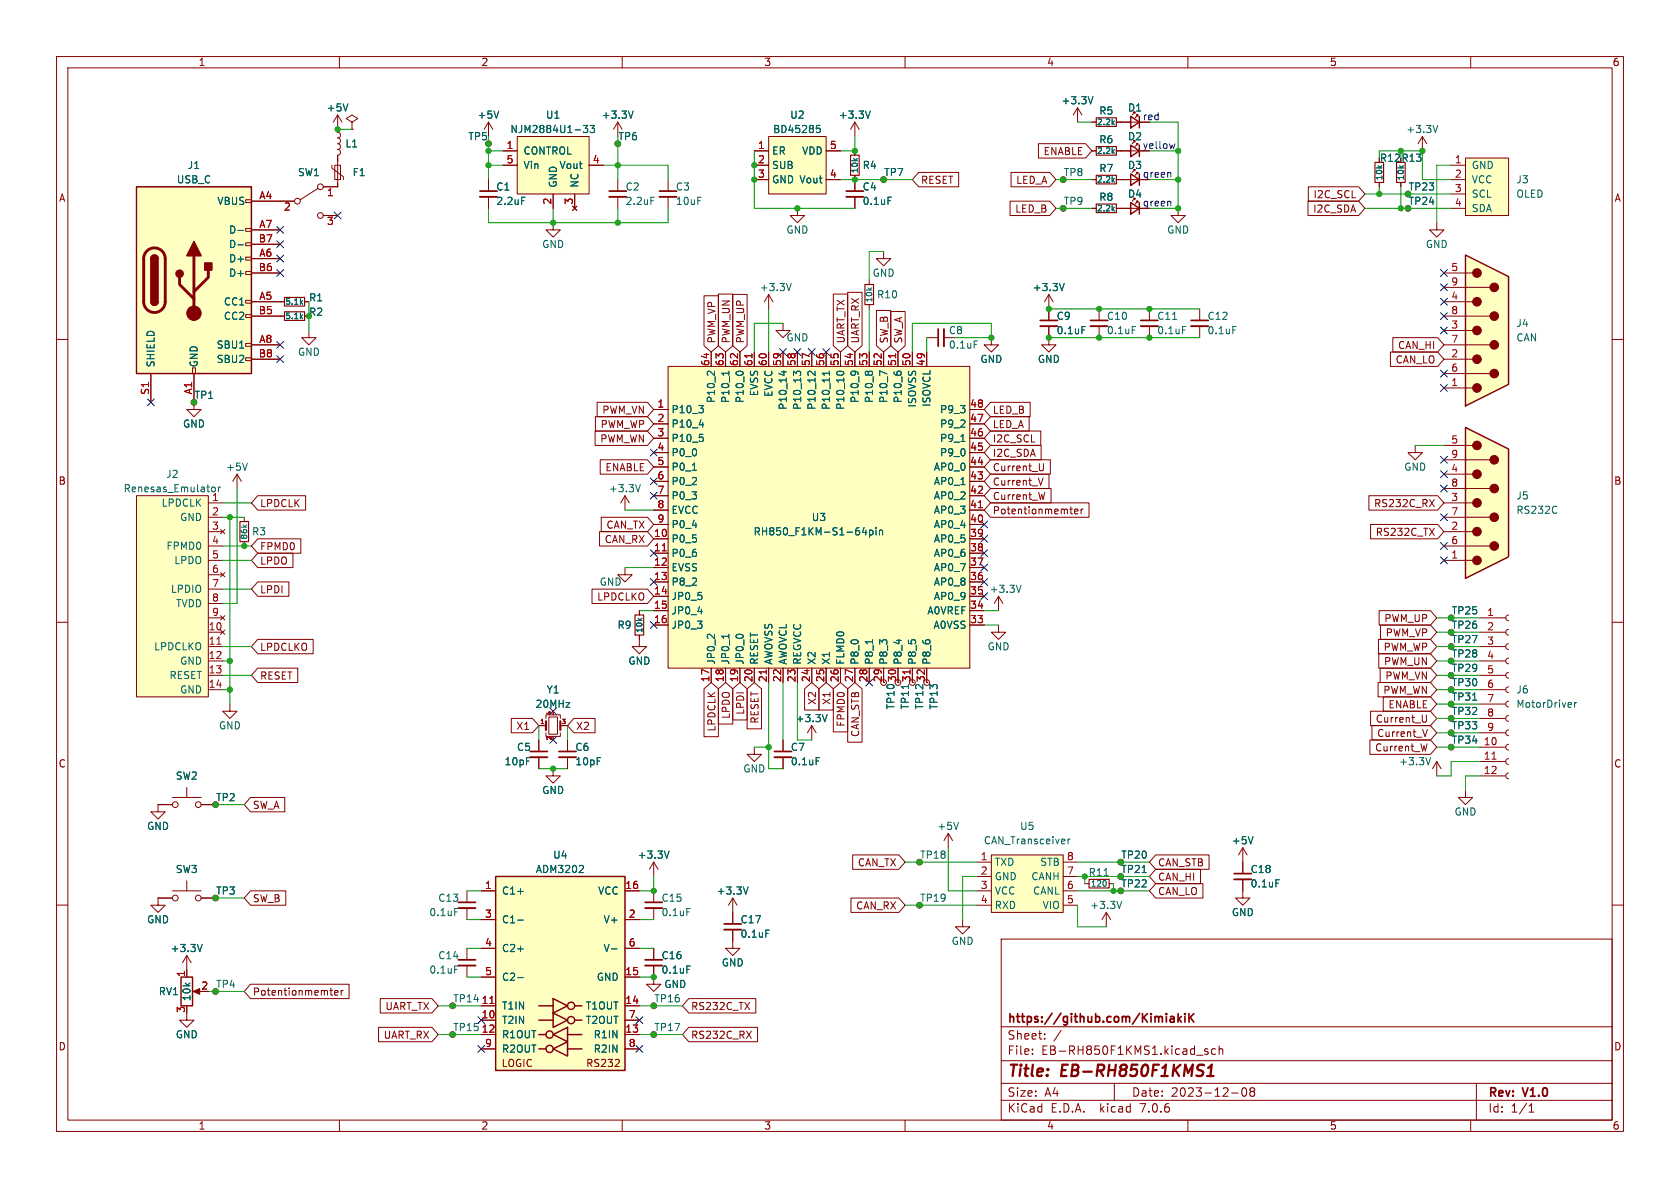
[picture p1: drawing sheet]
<svg xmlns="http://www.w3.org/2000/svg" width="297mm" height="210mm" viewBox="0 0 297 210" stroke-linecap="round" stroke-linejoin="round" font-family="sans-serif">
<defs><g id="words">
<g font-size="2.8" fill="#840000">
<text x="178" y="190.9">Title:</text>
<text x="187.7" y="190.9">EB-RH850F1KMS1</text>
</g>
<g font-size="2.1" fill="#840000">
<text x="178" y="184">Sheet:</text>
<text x="178" y="181.2">https://github.com/KimiakiK</text>
<text x="178" y="186.7">File:</text>
<text x="184.1" y="186.7">EB-RH850F1KMS1.kicad_sch</text>
<text x="178" y="196.9">KiCad</text>
<text x="178" y="194.1">Size:</text>
<text x="184.7" y="194.1">A4</text>
<text x="185.7" y="196.9">E.D.A.</text>
<text x="194.6" y="196.9">kicad</text>
<text x="200" y="194.1">Date:</text>
<text x="201.8" y="196.9">7.0.6</text>
<text x="207" y="194.1">2023-12-08</text>
<text x="263" y="194.3">Rev:</text>
<text x="263" y="196.9">Id:</text>
<text x="267.1" y="196.9">1/1</text>
<text x="269.4" y="194.3">V1.0</text>
</g>
<g font-size="1.8" fill="#840000">
<text x="35" y="11.9">1</text>
<text x="85" y="11.9">2</text>
<text x="135" y="11.9">3</text>
<text x="185" y="11.9">4</text>
<text x="235" y="11.9">5</text>
<text x="285" y="11.9">6</text>
<text x="82.7" y="25">TP5</text>
<text x="109.2" y="25">TP6</text>
<text x="184.4" y="27.6">ENABLE</text>
<text x="201.9" y="26.4">yellow</text>
<text x="243.8" y="28.8">R12</text>
<text x="247.7" y="28.8">R13</text>
<text x="10.3" y="35.9">A</text>
<text x="156.2" y="31.3">TP7</text>
<text x="162.7" y="32.7">RESET</text>
<text x="179.6" y="32.7">LED_A</text>
<text x="201.9" y="31.5">green</text>
<text x="232.1" y="35.2">I2C_SCL</text>
<text x="248.9" y="33.9">TP23</text>
<text x="285.3" y="35.9">A</text>
<text x="179.4" y="37.8">LED_B</text>
<text x="201.9" y="36.6">green</text>
<text x="232" y="37.8">I2C_SDA</text>
<text x="248.9" y="36.4">TP24</text>
<text x="126.7" y="60.8" transform="rotate(-90 126.7 60.8)">PWM_VP</text>
<text x="129.2" y="60.8" transform="rotate(-90 129.2 60.8)">PWM_UN</text>
<text x="131.8" y="60.8" transform="rotate(-90 131.8 60.8)">PWM_UP</text>
<text x="149.5" y="60.8" transform="rotate(-90 149.5 60.8)">UART_TX</text>
<text x="152.1" y="60.8" transform="rotate(-90 152.1 60.8)">UART_RX</text>
<text x="157.2" y="60.8" transform="rotate(-90 157.2 60.8)">SW_B</text>
<text x="159.7" y="60.8" transform="rotate(-90 159.7 60.8)">SW_A</text>
<text x="246.6" y="64.5">CAN_LO</text>
<text x="247" y="61.9">CAN_HI</text>
<text x="34.3" y="70.7">TP1</text>
<text x="106.1" y="75.9">PWM_WP</text>
<text x="106.4" y="73.3">PWM_VN</text>
<text x="175.4" y="73.3">LED_B</text>
<text x="175.4" y="75.9">LED_A</text>
<text x="106" y="78.4">PWM_WN</text>
<text x="106.9" y="83.5">ENABLE</text>
<text x="175.4" y="78.4">I2C_SCL</text>
<text x="175.4" y="81">I2C_SDA</text>
<text x="175.4" y="83.5">Current_U</text>
<text x="10.3" y="85.9">B</text>
<text x="45.9" y="89.9">LPDCLK</text>
<text x="175.4" y="86">Current_V</text>
<text x="175.4" y="88.6">Current_W</text>
<text x="242.8" y="89.9">RS232C_RX</text>
<text x="285.3" y="85.9">B</text>
<text x="107.1" y="93.7">CAN_TX</text>
<text x="175.4" y="91.1">Potentionmemter</text>
<text x="243.1" y="94.9">RS232C_TX</text>
<text x="45.9" y="100">LPDO</text>
<text x="45.9" y="97.5">FPMD0</text>
<text x="106.8" y="96.2">CAN_RX</text>
<text x="45.9" y="105.1">LPDI</text>
<text x="105.5" y="106.4">LPDCLKO</text>
<text x="244.6" y="110.2">PWM_UP</text>
<text x="244.9" y="112.7">PWM_VP</text>
<text x="256.6" y="113.9">TP27</text>
<text x="256.6" y="108.8">TP25</text>
<text x="256.6" y="111.4">TP26</text>
<text x="45.9" y="115.3">LPDCLKO</text>
<text x="244.5" y="115.3">PWM_WP</text>
<text x="244.6" y="117.8">PWM_UN</text>
<text x="256.6" y="119">TP29</text>
<text x="256.6" y="116.4">TP28</text>
<text x="45.9" y="120.3">RESET</text>
<text x="144.5" y="124.7" transform="rotate(-90 144.5 124.7)">X2</text>
<text x="147" y="124.7" transform="rotate(-90 147 124.7)">X1</text>
<text x="244.4" y="122.9">PWM_WN</text>
<text x="244.8" y="120.3">PWM_VN</text>
<text x="245.4" y="125.4">ENABLE</text>
<text x="256.6" y="121.5">TP30</text>
<text x="256.6" y="124.1">TP31</text>
<text x="91.2" y="129.2">X1</text>
<text x="101.8" y="129.2">X2</text>
<text x="126.7" y="129.4" transform="rotate(-90 126.7 129.4)">LPDCLK</text>
<text x="129.2" y="127.2" transform="rotate(-90 129.2 127.2)">LPDO</text>
<text x="131.8" y="126.5" transform="rotate(-90 131.8 126.5)">LPDI</text>
<text x="134.3" y="128" transform="rotate(-90 134.3 128)">RESET</text>
<text x="149.5" y="128.6" transform="rotate(-90 149.5 128.6)">FPMD0</text>
<text x="152.1" y="130.4" transform="rotate(-90 152.1 130.4)">CAN_STB</text>
<text x="243.1" y="128">Current_U</text>
<text x="243.4" y="130.5">Current_V</text>
<text x="256.6" y="126.6">TP32</text>
<text x="256.6" y="129.1">TP33</text>
<text x="256.6" y="131.7">TP34</text>
<text x="10.3" y="135.9">C</text>
<text x="243" y="133">Current_W</text>
<text x="285.3" y="135.9">C</text>
<text x="38.1" y="141.8">TP2</text>
<text x="44.6" y="143.2">SW_A</text>
<text x="151.6" y="153.4">CAN_TX</text>
<text x="198.1" y="152">TP20</text>
<text x="198.1" y="154.5">TP21</text>
<text x="204.6" y="155.9">CAN_HI</text>
<text x="204.6" y="153.4">CAN_STB</text>
<text x="38.1" y="158.3">TP3</text>
<text x="44.6" y="159.7">SW_B</text>
<text x="151.3" y="161">CAN_RX</text>
<text x="198.1" y="157.1">TP22</text>
<text x="204.6" y="158.4">CAN_LO</text>
<text x="44.6" y="176.2">Potentionmemter</text>
<text x="68" y="178.8">UART_TX</text>
<text x="122.1" y="178.8">RS232C_TX</text>
<text x="10.3" y="185.9">D</text>
<text x="67.7" y="183.8">UART_RX</text>
<text x="122.1" y="183.8">RS232C_RX</text>
<text x="285.3" y="185.9">D</text>
<text x="88.6" y="188.8">LOGIC</text>
<text x="103.5" y="188.8">RS232</text>
<text x="35" y="199.9">1</text>
<text x="85" y="199.9">2</text>
<text x="135" y="199.9">3</text>
<text x="185" y="199.9">4</text>
<text x="235" y="199.9">5</text>
<text x="285" y="199.9">6</text>
</g>
<g font-size="1.8" fill="#006464">
<text x="57.7" y="19.9">+5V</text>
<text x="84.3" y="21.2">+5V</text>
<text x="90.1" y="23.7">NJM2884U1-33</text>
<text x="96.4" y="21.2">U1</text>
<text x="106.3" y="21.2">+3.3V</text>
<text x="136.6" y="23.7">BD45285</text>
<text x="139.6" y="21.2">U2</text>
<text x="148.2" y="21.2">+3.3V</text>
<text x="187.6" y="18.6">+3.3V</text>
<text x="194.2" y="20.5">R5</text>
<text x="199.3" y="19.9">D1</text>
<text x="248.5" y="23.7">+3.3V</text>
<text x="61" y="26.3">L1</text>
<text x="92.5" y="27.5">CONTROL</text>
<text x="136.4" y="27.5">ER</text>
<text x="141.7" y="27.5">VDD</text>
<text x="194.2" y="25.5">R6</text>
<text x="199.3" y="25">D2</text>
<text x="31.2" y="32.6">USB_C</text>
<text x="33.1" y="30.1">J1</text>
<text x="52.6" y="31.3">SW1</text>
<text x="62.2" y="31.3">F1</text>
<text x="87.6" y="33.9">C1</text>
<text x="92.5" y="30.1">Vin</text>
<text x="98.7" y="33.3" transform="rotate(-90 98.7 33.3)">GND</text>
<text x="98.8" y="30.1">Vout</text>
<text x="102.5" y="33.3" transform="rotate(-90 102.5 33.3)">NC</text>
<text x="110.5" y="33.9">C2</text>
<text x="119.4" y="33.9">C3</text>
<text x="136.4" y="30.1">SUB</text>
<text x="136.4" y="32.6">GND Vout</text>
<text x="152.4" y="30.1">R4</text>
<text x="152.4" y="33.9">C4</text>
<text x="188" y="31.3">TP8</text>
<text x="194.2" y="30.6">R7</text>
<text x="194.2" y="35.7">R8</text>
<text x="199.3" y="30.1">D3</text>
<text x="199.3" y="35.2">D4</text>
<text x="260.1" y="30.1">GND</text>
<text x="260.1" y="32.6">VCC</text>
<text x="260.1" y="35.2">SCL</text>
<text x="268" y="32.6">J3</text>
<text x="268" y="35.2">OLED</text>
<text x="38.3" y="36.4">VBUS</text>
<text x="40.4" y="41.5">D-</text>
<text x="87.6" y="36.4">2.2uF</text>
<text x="110.5" y="36.4">2.2uF</text>
<text x="119.4" y="36.4">10uF</text>
<text x="138.9" y="41.5">GND</text>
<text x="152.4" y="36.4">0.1uF</text>
<text x="188" y="36.4">TP9</text>
<text x="206.2" y="41.5">GND</text>
<text x="260.1" y="37.7">SDA</text>
<text x="40.4" y="46.6">D+</text>
<text x="40.4" y="44">D-</text>
<text x="95.8" y="44">GND</text>
<text x="252" y="44">GND</text>
<text x="40.4" y="49.1">D+</text>
<text x="54.5" y="53.5">R1</text>
<text x="134.2" y="51.7">+3.3V</text>
<text x="154.2" y="49.1">GND</text>
<text x="154.9" y="52.9">R10</text>
<text x="182.5" y="51.7">+3.3V</text>
<text x="39.5" y="54.2">CC1</text>
<text x="39.5" y="56.7">CC2</text>
<text x="167.6" y="59.3">C8</text>
<text x="186.7" y="56.7">C9</text>
<text x="186.7" y="59.3">0.1uF</text>
<text x="195.6" y="56.7">C10</text>
<text x="195.6" y="59.3">0.1uF</text>
<text x="204.5" y="56.7">C11</text>
<text x="204.5" y="59.3">0.1uF</text>
<text x="213.4" y="56.7">C12</text>
<text x="213.4" y="59.3">0.1uF</text>
<text x="268" y="58">J4</text>
<text x="27.5" y="65" transform="rotate(-90 27.5 65)">SHIELD</text>
<text x="35.2" y="65" transform="rotate(-90 35.2 65)">GND</text>
<text x="38.2" y="61.8">SBU1</text>
<text x="38.2" y="64.4">SBU2</text>
<text x="52.6" y="63.1">GND</text>
<text x="138.9" y="60.6">GND</text>
<text x="167.6" y="61.8">0.1uF</text>
<text x="173.2" y="64.4">GND</text>
<text x="183.4" y="64.4">GND</text>
<text x="268" y="60.6">CAN</text>
<text x="126.6" y="71.3" transform="rotate(-90 126.6 71.3)">P10_2</text>
<text x="129.1" y="71.3" transform="rotate(-90 129.1 71.3)">P10_1</text>
<text x="131.7" y="71.3" transform="rotate(-90 131.7 71.3)">P10_0</text>
<text x="134.2" y="70.1" transform="rotate(-90 134.2 70.1)">EVSS</text>
<text x="136.8" y="70.3" transform="rotate(-90 136.8 70.3)">EVCC</text>
<text x="152" y="71.3" transform="rotate(-90 152 71.3)">P10_9</text>
<text x="154.5" y="71.3" transform="rotate(-90 154.5 71.3)">P10_8</text>
<text x="157.1" y="71.3" transform="rotate(-90 157.1 71.3)">P10_7</text>
<text x="159.6" y="71.3" transform="rotate(-90 159.6 71.3)">P10_6</text>
<text x="32.3" y="75.8">GND</text>
<text x="118.6" y="73.3">P10_3</text>
<text x="118.6" y="75.8">P10_4</text>
<text x="139.3" y="72.6" transform="rotate(-90 139.3 72.6)">P10_14</text>
<text x="141.8" y="72.6" transform="rotate(-90 141.8 72.6)">P10_13</text>
<text x="144.4" y="72.6" transform="rotate(-90 144.4 72.6)">P10_12</text>
<text x="146.9" y="72.6" transform="rotate(-90 146.9 72.6)">P10_11</text>
<text x="149.5" y="72.6" transform="rotate(-90 149.5 72.6)">P10_10</text>
<text x="162.2" y="72.1" transform="rotate(-90 162.2 72.1)">ISOVSS</text>
<text x="164.7" y="72" transform="rotate(-90 164.7 72)">ISOVCL</text>
<text x="166.1" y="75.8">P9_2</text>
<text x="166.1" y="73.3">P9_3</text>
<text x="39.9" y="83.4">+5V</text>
<text x="118.6" y="78.3">P10_5</text>
<text x="118.6" y="80.9">P0_0</text>
<text x="118.6" y="83.4">P0_1</text>
<text x="165" y="83.4">AP0_0</text>
<text x="166.1" y="80.9">P9_0</text>
<text x="166.1" y="78.3">P9_1</text>
<text x="248.2" y="83.4">GND</text>
<text x="21.8" y="87.2">Renesas_Emulator</text>
<text x="28.5" y="89.8">LPDCLK</text>
<text x="29.3" y="84.7">J2</text>
<text x="37.4" y="88.6">1</text>
<text x="107.5" y="87.2">+3.3V</text>
<text x="118.6" y="86">P0_2</text>
<text x="118.6" y="88.5">P0_3</text>
<text x="165" y="88.5">AP0_2</text>
<text x="165" y="86">AP0_1</text>
<text x="268" y="88.5">J5</text>
<text x="31.7" y="92.3">GND</text>
<text x="44.5" y="94.8">R3</text>
<text x="118.6" y="91">EVCC</text>
<text x="118.6" y="93.6">P0_4</text>
<text x="133.1" y="94.8">RH850_F1KM-S1-64pin</text>
<text x="143.4" y="92.3">U3</text>
<text x="165" y="93.6">AP0_4</text>
<text x="165" y="91">AP0_3</text>
<text x="268" y="91">RS232C</text>
<text x="29.3" y="97.4">FPMD0</text>
<text x="30.7" y="99.9">LPDO</text>
<text x="118.6" y="96.1">P0_5</text>
<text x="118.6" y="98.7">P0_6</text>
<text x="118.6" y="101.2">EVSS</text>
<text x="165" y="101.2">AP0_7</text>
<text x="165" y="98.7">AP0_6</text>
<text x="165" y="96.1">AP0_5</text>
<text x="30.1" y="105">LPDIO</text>
<text x="31" y="107.5">TVDD</text>
<text x="105.9" y="103.7">GND</text>
<text x="118.6" y="103.7">P8_2</text>
<text x="118.6" y="106.3">JP0_5</text>
<text x="165" y="106.3">AP0_9</text>
<text x="165" y="103.7">AP0_8</text>
<text x="174.9" y="105">+3.3V</text>
<text x="109.1" y="111.4">R9</text>
<text x="118.6" y="108.8">JP0_4</text>
<text x="118.6" y="111.4">JP0_3</text>
<text x="163.8" y="108.8">A0VREF</text>
<text x="164.9" y="111.4">A0VSS</text>
<text x="27.1" y="115.2">LPDCLKO</text>
<text x="31.7" y="117.7">GND</text>
<text x="111" y="117.7">GND</text>
<text x="126.6" y="117.6" transform="rotate(-90 126.6 117.6)">JP0_2</text>
<text x="129.1" y="117.6" transform="rotate(-90 129.1 117.6)">JP0_1</text>
<text x="131.7" y="117.6" transform="rotate(-90 131.7 117.6)">JP0_0</text>
<text x="134.2" y="117.6" transform="rotate(-90 134.2 117.6)">RESET</text>
<text x="136.8" y="117.6" transform="rotate(-90 136.8 117.6)">AWOVSS</text>
<text x="139.3" y="117.6" transform="rotate(-90 139.3 117.6)">AWOVCL</text>
<text x="141.8" y="117.6" transform="rotate(-90 141.8 117.6)">REGVCC</text>
<text x="144.4" y="117.6" transform="rotate(-90 144.4 117.6)">X2</text>
<text x="146.9" y="117.6" transform="rotate(-90 146.9 117.6)">X1</text>
<text x="149.5" y="117.6" transform="rotate(-90 149.5 117.6)">FLMD0</text>
<text x="152" y="117.6" transform="rotate(-90 152 117.6)">P8_0</text>
<text x="154.5" y="117.6" transform="rotate(-90 154.5 117.6)">P8_1</text>
<text x="157.1" y="117.6" transform="rotate(-90 157.1 117.6)">P8_3</text>
<text x="159.6" y="117.6" transform="rotate(-90 159.6 117.6)">P8_4</text>
<text x="162.2" y="117.6" transform="rotate(-90 162.2 117.6)">P8_5</text>
<text x="164.7" y="117.6" transform="rotate(-90 164.7 117.6)">P8_6</text>
<text x="174.5" y="115.2">GND</text>
<text x="29.9" y="120.2">RESET</text>
<text x="31.7" y="122.8">GND</text>
<text x="94.6" y="125.3">20MHz</text>
<text x="96.5" y="122.8">Y1</text>
<text x="158.3" y="125.5" transform="rotate(-90 158.3 125.5)">TP10</text>
<text x="160.9" y="125.5" transform="rotate(-90 160.9 125.5)">TP11</text>
<text x="163.4" y="125.5" transform="rotate(-90 163.4 125.5)">TP12</text>
<text x="166" y="125.5" transform="rotate(-90 166 125.5)">TP13</text>
<text x="268" y="122.8">J6</text>
<text x="268" y="125.3">MotorDriver</text>
<text x="38.6" y="129.1">GND</text>
<text x="140.6" y="127.9">+3.3V</text>
<text x="89.1" y="135.5">10pF</text>
<text x="91.3" y="132.9">C5</text>
<text x="101.6" y="132.9">C6</text>
<text x="101.6" y="135.5">10pF</text>
<text x="131.3" y="136.8">GND</text>
<text x="139.7" y="132.9">C7</text>
<text x="139.7" y="135.5">0.1uF</text>
<text x="247.2" y="135.5">+3.3V</text>
<text x="31" y="138">SW2</text>
<text x="95.8" y="140.6">GND</text>
<text x="25.9" y="146.9">GND</text>
<text x="165.6" y="146.9">+5V</text>
<text x="173.8" y="149.5">CAN_Transceiver</text>
<text x="180.2" y="146.9">U5</text>
<text x="217.7" y="149.5">+5V</text>
<text x="257" y="144.4">GND</text>
<text x="31" y="154.5">SW3</text>
<text x="94.6" y="154.5">ADM3202</text>
<text x="97.7" y="152">U4</text>
<text x="112.6" y="152">+3.3V</text>
<text x="162.6" y="152">TP18</text>
<text x="175.8" y="153.3">TXD</text>
<text x="175.8" y="155.8">GND</text>
<text x="182.2" y="155.8">CANH</text>
<text x="183.8" y="153.3">STB</text>
<text x="192.4" y="155.1">R11</text>
<text x="221" y="154.5">C18</text>
<text x="77.4" y="159.6">C13</text>
<text x="88.6" y="158.3">C1+</text>
<text x="105.6" y="158.3">VCC</text>
<text x="116.8" y="159.6">C15</text>
<text x="126.6" y="158.3">+3.3V</text>
<text x="162.6" y="159.6">TP19</text>
<text x="175.8" y="158.3">VCC</text>
<text x="175.8" y="160.9">RXD</text>
<text x="182.5" y="158.3">CANL</text>
<text x="184.2" y="160.9">VIO</text>
<text x="192.6" y="160.9">+3.3V</text>
<text x="221" y="157.1">0.1uF</text>
<text x="25.9" y="163.4">GND</text>
<text x="75.8" y="162.2">0.1uF</text>
<text x="88.6" y="163.4">C1-</text>
<text x="106.6" y="163.4">V+</text>
<text x="116.8" y="162.2">0.1uF</text>
<text x="130.8" y="163.4">C17</text>
<text x="130.8" y="166">0.1uF</text>
<text x="168.1" y="167.2">GND</text>
<text x="217.7" y="162.2">GND</text>
<text x="30.1" y="168.5">+3.3V</text>
<text x="75.8" y="172.3">0.1uF</text>
<text x="77.4" y="169.8">C14</text>
<text x="88.6" y="168.5">C2+</text>
<text x="88.6" y="173.6">C2-</text>
<text x="105.4" y="173.6">GND</text>
<text x="106.6" y="168.5">V-</text>
<text x="116.8" y="169.8">C16</text>
<text x="116.8" y="172.3">0.1uF</text>
<text x="127.5" y="171">GND</text>
<text x="28" y="176.1">RV1</text>
<text x="33.9" y="177.1" transform="rotate(-90 33.9 177.1)">10k</text>
<text x="38.1" y="174.9">TP4</text>
<text x="80" y="177.4">TP14</text>
<text x="88.6" y="178.7">T1IN</text>
<text x="103.5" y="178.7">T1OUT</text>
<text x="115.6" y="177.4">TP16</text>
<text x="117.3" y="174.9">GND</text>
<text x="31" y="183.7">GND</text>
<text x="80" y="182.5">TP15</text>
<text x="88.6" y="181.2">T2IN</text>
<text x="88.6" y="183.7">R1OUT</text>
<text x="103.5" y="181.2">T2OUT</text>
<text x="104.9" y="183.7">R1IN</text>
<text x="115.6" y="182.5">TP17</text>
<text x="88.6" y="186.3">R2OUT</text>
<text x="104.9" y="186.3">R2IN</text>
</g>
<text font-size="1.8" fill="#0000c2" x="201.9" y="21.3">red</text>
<g font-size="1.8" fill="#a90000">
<text x="89.5" y="26.4">1</text>
<text x="89.5" y="29">5</text>
<text x="104.7" y="29">4</text>
<text x="133.9" y="26.4">1</text>
<text x="133.9" y="29">2</text>
<text x="146.6" y="26.4">5</text>
<text x="257.1" y="29">1</text>
<text x="45.7" y="35.3">A4</text>
<text x="57.7" y="35">1</text>
<text x="133.9" y="31.5">3</text>
<text x="146.6" y="31.5">4</text>
<text x="257.1" y="31.5">2</text>
<text x="257.1" y="34">3</text>
<text x="45.7" y="40.4">A7</text>
<text x="50.1" y="37.5">2</text>
<text x="57.7" y="40.1">3</text>
<text x="97.5" y="36.3" transform="rotate(-90 97.5 36.3)">2</text>
<text x="101.3" y="36.3" transform="rotate(-90 101.3 36.3)">3</text>
<text x="257.1" y="36.6">4</text>
<text x="45.6" y="42.9">B7</text>
<text x="45.7" y="45.5">A6</text>
<text x="45.6" y="48">B6</text>
<text x="45.7" y="53.1">A5</text>
<text x="256.5" y="53.1">4</text>
<text x="256.5" y="48">5</text>
<text x="256.5" y="50.5">9</text>
<text x="45.6" y="55.6">B5</text>
<text x="256.5" y="58.2">3</text>
<text x="256.5" y="55.6">8</text>
<text x="45.6" y="63.2">B8</text>
<text x="45.7" y="60.7">A8</text>
<text x="125.5" y="64.8" transform="rotate(-90 125.5 64.8)">64</text>
<text x="128" y="64.8" transform="rotate(-90 128 64.8)">63</text>
<text x="130.6" y="64.8" transform="rotate(-90 130.6 64.8)">62</text>
<text x="133.1" y="64.8" transform="rotate(-90 133.1 64.8)">61</text>
<text x="135.6" y="64.8" transform="rotate(-90 135.6 64.8)">60</text>
<text x="138.2" y="64.8" transform="rotate(-90 138.2 64.8)">59</text>
<text x="140.7" y="64.8" transform="rotate(-90 140.7 64.8)">58</text>
<text x="143.3" y="64.8" transform="rotate(-90 143.3 64.8)">57</text>
<text x="145.8" y="64.8" transform="rotate(-90 145.8 64.8)">56</text>
<text x="148.3" y="64.8" transform="rotate(-90 148.3 64.8)">55</text>
<text x="150.9" y="64.8" transform="rotate(-90 150.9 64.8)">54</text>
<text x="153.4" y="64.8" transform="rotate(-90 153.4 64.8)">53</text>
<text x="156" y="64.8" transform="rotate(-90 156 64.8)">52</text>
<text x="158.5" y="64.8" transform="rotate(-90 158.5 64.8)">51</text>
<text x="161" y="64.8" transform="rotate(-90 161 64.8)">50</text>
<text x="163.6" y="64.8" transform="rotate(-90 163.6 64.8)">49</text>
<text x="256.5" y="63.2">2</text>
<text x="256.5" y="65.8">6</text>
<text x="256.5" y="60.7">7</text>
<text x="26.4" y="69.9" transform="rotate(-90 26.4 69.9)">S1</text>
<text x="34" y="69.8" transform="rotate(-90 34 69.8)">A1</text>
<text x="256.5" y="68.3">1</text>
<text x="116.1" y="72.1">1</text>
<text x="116.1" y="74.7">2</text>
<text x="116.1" y="77.2">3</text>
<text x="171.4" y="77.2">46</text>
<text x="171.4" y="74.7">47</text>
<text x="171.4" y="72.1">48</text>
<text x="116.1" y="79.8">4</text>
<text x="116.1" y="82.3">5</text>
<text x="171.4" y="82.3">44</text>
<text x="171.4" y="79.8">45</text>
<text x="256.5" y="83.6">4</text>
<text x="256.5" y="78.5">5</text>
<text x="256.5" y="81">9</text>
<text x="116.1" y="84.8">6</text>
<text x="116.1" y="87.4">7</text>
<text x="116.1" y="89.9">8</text>
<text x="171.4" y="89.9">41</text>
<text x="171.4" y="87.4">42</text>
<text x="171.4" y="84.8">43</text>
<text x="256.5" y="88.6">3</text>
<text x="256.5" y="86.1">8</text>
<text x="37.4" y="91.2">2</text>
<text x="37.4" y="93.7">3</text>
<text x="115.5" y="95">10</text>
<text x="116.1" y="92.5">9</text>
<text x="171.4" y="95">39</text>
<text x="171.4" y="92.5">40</text>
<text x="256.5" y="93.7">2</text>
<text x="256.5" y="91.2">7</text>
<text x="37.4" y="96.3">4</text>
<text x="37.4" y="98.8">5</text>
<text x="37.4" y="101.3">6</text>
<text x="115.5" y="97.5">11</text>
<text x="115.5" y="100.1">12</text>
<text x="171.4" y="100.1">37</text>
<text x="171.4" y="97.5">38</text>
<text x="256.5" y="98.8">1</text>
<text x="256.5" y="96.3">6</text>
<text x="37.4" y="103.9">7</text>
<text x="37.4" y="106.4">8</text>
<text x="115.5" y="102.6">13</text>
<text x="115.5" y="105.2">14</text>
<text x="115.5" y="107.7">15</text>
<text x="171.4" y="107.7">34</text>
<text x="171.4" y="105.2">35</text>
<text x="171.4" y="102.6">36</text>
<text x="36.8" y="111.5">10</text>
<text x="37.4" y="109">9</text>
<text x="115.5" y="110.2">16</text>
<text x="171.4" y="110.2">33</text>
<text x="262.8" y="109">1</text>
<text x="262.8" y="111.5">2</text>
<text x="36.8" y="114">11</text>
<text x="36.8" y="116.6">12</text>
<text x="36.8" y="119.1">13</text>
<text x="262.8" y="114">3</text>
<text x="262.8" y="116.6">4</text>
<text x="262.8" y="119.1">5</text>
<text x="36.8" y="121.7">14</text>
<text x="125.5" y="120.7" transform="rotate(-90 125.5 120.7)">17</text>
<text x="128" y="120.7" transform="rotate(-90 128 120.7)">18</text>
<text x="130.6" y="120.7" transform="rotate(-90 130.6 120.7)">19</text>
<text x="133.1" y="120.7" transform="rotate(-90 133.1 120.7)">20</text>
<text x="135.6" y="120.7" transform="rotate(-90 135.6 120.7)">21</text>
<text x="138.2" y="120.7" transform="rotate(-90 138.2 120.7)">22</text>
<text x="140.7" y="120.7" transform="rotate(-90 140.7 120.7)">23</text>
<text x="143.3" y="120.7" transform="rotate(-90 143.3 120.7)">24</text>
<text x="145.8" y="120.7" transform="rotate(-90 145.8 120.7)">25</text>
<text x="148.3" y="120.7" transform="rotate(-90 148.3 120.7)">26</text>
<text x="150.9" y="120.7" transform="rotate(-90 150.9 120.7)">27</text>
<text x="153.4" y="120.7" transform="rotate(-90 153.4 120.7)">28</text>
<text x="156" y="120.7" transform="rotate(-90 156 120.7)">29</text>
<text x="158.5" y="120.7" transform="rotate(-90 158.5 120.7)">30</text>
<text x="161" y="120.7" transform="rotate(-90 161 120.7)">31</text>
<text x="163.6" y="120.7" transform="rotate(-90 163.6 120.7)">32</text>
<text x="262.8" y="121.7">6</text>
<text x="262.8" y="124.2">7</text>
<text x="262.2" y="131.8">10</text>
<text x="262.8" y="126.7">8</text>
<text x="262.8" y="129.3">9</text>
<text x="262.2" y="134.4">11</text>
<text x="262.2" y="136.9">12</text>
<text x="173.3" y="152.1">1</text>
<text x="173.3" y="154.7">2</text>
<text x="188.5" y="154.7">7</text>
<text x="188.5" y="152.1">8</text>
<text x="85.7" y="157.2">1</text>
<text x="110.4" y="157.2">16</text>
<text x="173.3" y="157.2">3</text>
<text x="173.3" y="159.8">4</text>
<text x="188.5" y="159.8">5</text>
<text x="188.5" y="157.2">6</text>
<text x="85.7" y="162.3">3</text>
<text x="85.7" y="167.4">4</text>
<text x="111.1" y="162.3">2</text>
<text x="111.1" y="167.4">6</text>
<text x="32.8" y="172.8" transform="rotate(-90 32.8 172.8)">1</text>
<text x="85.7" y="172.5">5</text>
<text x="110.4" y="172.5">15</text>
<text x="32.8" y="179.1" transform="rotate(-90 32.8 179.1)">3</text>
<text x="35.5" y="175">2</text>
<text x="85" y="177.5">11</text>
<text x="110.4" y="177.5">14</text>
<text x="85" y="180.1">10</text>
<text x="85" y="182.6">12</text>
<text x="85.7" y="185.2">9</text>
<text x="110.4" y="182.6">13</text>
<text x="111.1" y="180.1">7</text>
<text x="111.1" y="185.2">8</text>
</g>
<text font-size="1.8" fill="#009600" x="54.5" y="56">R2</text>
<g font-size="1.4" fill="#006464">
<text x="193.8" y="22.3">2.2k</text>
<text x="193.8" y="27.4">2.2k</text>
<text x="151.9" y="30.7" transform="rotate(-90 151.9 30.7)">10k</text>
<text x="193.8" y="32.5">2.2k</text>
<text x="244.6" y="32" transform="rotate(-90 244.6 32)">10k</text>
<text x="248.4" y="32" transform="rotate(-90 248.4 32)">10k</text>
<text x="193.8" y="37.6">2.2k</text>
<text x="154.4" y="53.6" transform="rotate(-90 154.4 53.6)">10k</text>
<text x="50.3" y="56.6">5.1k</text>
<text x="50.3" y="54.1">5.1k</text>
<text x="43.9" y="95.5" transform="rotate(-90 43.9 95.5)">86k</text>
<text x="113.8" y="112" transform="rotate(-90 113.8 112)">10k</text>
<text x="192.7" y="156.9">120</text>
</g>
<g font-size="1.1" fill="#a90000">
<text x="95.4" y="128">1</text>
<text x="97.5" y="131" transform="rotate(-90 97.5 131)">2</text>
<text x="97.5" y="126.6" transform="rotate(-90 97.5 126.6)">4</text>
<text x="99.2" y="128">3</text>
</g>
</g></defs>
<g fill="none" stroke="#840000" stroke-width=".18">
<path d="M10 10h277v190h-277zM12 12h273v186h-273zM60 10v2M110 10v2M160 10v2M210 10v2M260 10v2M43.4 35.3h1v.5h-1zM44.4 35.6h5.1M59.7 22.9v.5l.4 .1 .1 .4-.2 .3-.3 .2 .4 .1 .1 .4-.2 .4-.3 .1 .4 .2 .1 .3-.2 .4-.3 .1 .4 .2 .1 .3-.2 .4-.3 .1v.5M62.2 21.6l1-.6-1-.7-1 .7 1 .6v1.3M62.2 22.9h.1"/>
<path d="M243.8 32.3v.7M247.6 32.3v.7M251.5 24.1l-.8 1.3M251.5 24.1v2.6M251.5 24.1l.7 1.3M254 39.4v1.2h1.3l-1.3 1.3-1.3-1.3h1.3M10 60h2M43.4 55.6h1v.5h-1zM43.4 53.1h1v.5h-1zM43.4 48h1v.5h-1zM43.4 45.5h1v.5h-1zM43.4 42.9h1v.5h-1z"/>
<path d="M43.4 40.4h1v.5h-1zM44.4 53.3h5.1M44.4 45.7h5.1M44.4 40.6h5.1M44.4 55.9h5.1M44.4 48.3h5.1M44.4 43.2h5.1M212.1 54.6v2M212.1 57.7v2M285 60h2M26.7 66v5.1M34 65h.5v1h-.5z"/>
<path d="M34.3 66v5.1M43.4 63.2h1v.6h-1zM43.4 60.7h1v.5h-1zM44.4 61h5.1M44.4 63.5h5.1M110.5 87.6l-.8 1.3M110.5 87.6v2.6M110.5 87.6l.8 1.3M10 110h2M110.5 100.3v1.3h1.3l-1.3 1.3-1.3-1.3h1.3M113 112.3v2h1.3l-1.3 1.3-1.2-1.3h1.2M113 108v.7"/>
<path d="M285 110h2M95.2 128.3h1.3M95.2 130.8v2M95.2 133.9v2M96.5 129.5v.7h2.6v-.7M96.5 127v-.6h2.6v.6M97 126.7h1.6v3.1h-1.6zM97.8 135.9v1.3h1.3l-1.3 1.2-1.3-1.2h1.3M99.1 128.3h1.2M100.3 130.8v2M100.3 133.9v2M133.3 132.1v1.3h1.3l-1.3 1.2-1.2-1.2h1.2"/>
<path d="M138.4 130.8v2M138.4 133.9v2M143.5 128.3l-.8 1.2M143.5 128.3v2.5M143.5 128.3l.8 1.2M254 134.6l-.8 1.3M254 134.6v2.6M254 134.6l.8 1.3M10 160h2M27.9 158.8v1.2h1.3l-1.3 1.3-1.2-1.3h1.2M191.8 156.2h.7M196.1 156.2h.7"/>
<path d="M219.7 155.4v3.4h1.3l-1.3 1.2-1.3-1.2h1.3M219.7 149.9l-.8 1.2M219.7 149.9v4.5M219.7 149.9l.8 1.2M285 160h2M33 179.1v1.2h1.3l-1.3 1.3-1.3-1.3h1.3M33 168.9v3.8M33 168.9l-.7 1.3M33 168.9l.8 1.3M34.5 175.3h1.1M129.5 161.3v2M129.5 164.3v2.1"/>
<path d="M170.2 162.6v1.2h1.2l-1.2 1.3-1.3-1.3h1.3M177 166h108v32h-108zM60 198v2M110 198v2M160 198v2M177 194.5h108M177 191.5h108M177 187.5h108M177 181.5h108M182.5 186.3v.1M182.5 185.5v.1M184.7 183.6v.1"/>
<path d="M184.7 182.8v.1M187.6 182.1l-1.3 2M197 191.5v3M210 198v2M211.5 186.5h1.2M213.5 185.5l-.3-.1-.2 .2v.2l.5 .2v.3h-.5M214.9 185.5l-.4-.1-.3 .3v.4l.1 .2h.6M215.5 185.5l.2-.1 .4 .1 .1 .9M215.5 184.9v1.5M217.7 193.2h1.2M219.7 192.4l.2-.1a.81 .81 0 0 1 .6 .6 .81 .81 0 0 1-.3 .8l-.2 .1a.81 .81 0 0 1-.3-1.4zM221.2 192.9l-.2-.2 .2-.4 .5 .1 .1 .2-.3 .3"/>
<path d="M221.2 192.9l-.2 .3v.3l.2 .3 .5-.1 .1-.2-.1-.4-.2-.2M221.2 192.9h.3M260 198v2M261 191.5v6.5M270.3 196.6h.9M270.3 195.5l.4-.4v1.5"/>
<circle cx="34.3" cy="71.1" r=".51"/>
<circle cx="256.5" cy="116.8" r=".51"/>
<circle cx="256.5" cy="119.4" r=".51"/>
<circle cx="156.2" cy="120.7" r=".51"/>
<circle cx="158.8" cy="120.7" r=".51"/>
<circle cx="163.8" cy="120.7" r=".51"/>
<circle cx="256.5" cy="121.9" r=".51"/>
<circle cx="38.1" cy="158.8" r=".51"/>
<circle cx="198.1" cy="154.9" r=".51"/>
<circle cx="198.1" cy="157.5" r=".51"/>
<circle cx="198.1" cy="152.4" r=".51"/>
<circle cx="38.1" cy="175.3" r=".51"/>
</g>
<path d="M213.4 190.2h1.1M213.6 188.8l.6-.6-.2 2" fill="none" stroke="#840000" stroke-width=".4"/>
<g fill="none" stroke="#840000" stroke-width=".3">
<path d="M210.6 56.6h3M93.7 132.8h3.1M98.8 132.8h3.1M136.9 132.8h3.1M218.2 154.4h3M128 163.3h3.1M206.9 179.8h.6l.1 .9M208.3 179.2v1.5M208.8 179.7l-.5 .6M209.5 179.2v.1M209.5 179.7v1M210.2 179.2v1.5"/>
<path d="M210.4 179.8l.7 .9M211.1 179.2l-.9 .8M207.6 180l-.5 .1a.29 .29 0 0 0-.3 .3 .29 .29 0 0 0 .3 .3l.5-.1M208.4 180.1l.4 .6"/>
</g>
<path d="M243.1 28.7h1.5v3.6h-1.5zM246.9 28.7h1.5v3.6h-1.5zM112.3 108.7h1.5v3.6h-1.5zM192.5 155.4h3.6v1.6h-3.6z" fill="none" stroke="#840000" stroke-width=".2"/>
<g fill="none" stroke="#006464" stroke-width=".18">
<path d="M254.2 22.2l-.4 1.2M42.1 40.7h.9M42.1 43.3h.9M217.9 57.7h.7M113.2 85.7l-.4 1.2M144.3 133.9h.6M146.2 126.3l-.4 1.3M160.6 121v.7M252.9 133.9l-.4 1.3M195.2 154.8h.7M195.5 155.8v.7M201.9 154.2h.7"/>
<path d="M221.5 147.9l-.4 1.3M225.6 155.5h.6M35.7 166.9l-.4 1.3M135.4 164.4h.6"/>
</g>
<path d="M24.1 33h20.3v33h-20.3z" fill="#ffffc2" stroke="#ffffc2" stroke-width=".18"/>
<path d="M24.1 33h20.3v33h-20.3zM26.7 53.3a.64 .64 0 0 0 .6 .7 .64 .64 0 0 0 .6-.7M26.7 45.7a.64 .64 0 0 1 .6-.6 .64 .64 0 0 1 .6 .6M32 172.7h2v5.1h-2z" fill="none" stroke="#840000" stroke-width=".25"/>
<path d="M26 44.4a1.9 1.9 0 0 1 2-.4 1.9 1.9 0 0 1 1.2 1.7v7.6a1.91 1.91 0 0 1-1.9 1.9 1.91 1.91 0 0 1-1.9-1.9v-7.7l.2-.7zM31.7 49v1.3l2.6 2.5M34.3 45.2v10.2M36.8 47.8v1.2l-2.5 2.6" fill="none" stroke="#840000" stroke-width=".51"/>
<g fill="#840000" stroke="#840000" stroke-width=".25">
<path d="M26.7 53.3h1.2a.64 .64 0 0 1-.6 .7 .64 .64 0 0 1-.6-.7z"/>
<path d="M26.7 45.7h1.2v7.6h-1.2z"/>
<path d="M26.9 45.3a.64 .64 0 0 1 .6-.2 .64 .64 0 0 1 .4 .6h-1.2z"/>
<path d="M34.3 42.7l1.3 2.5h-2.6z"/>
<path d="M36.2 46.5h1.3v1.3h-1.3z"/>
<circle cx="31.7" cy="48.4" r=".63"/>
</g>
<g fill="#840000" stroke="#840000" stroke-width=".18">
<path d="M34.2 175.3l1.1-.5v1z"/>
<circle cx="34.3" cy="55.4" r="1.27"/>
</g>
<path d="M210.6 57.7h3M93.7 133.9h3.1M98.8 133.9h3.1M136.9 133.9h3.1M218.2 155.4h3M128 164.3h3.1" fill="none" stroke="#840000" stroke-width=".33"/>
<path d="M96.5 127.5v1.5M99.1 127.5v1.5" fill="none" stroke="#840000" stroke-width=".38"/>
<path d="M259.1 45.1l7.6 3.8v19l-7.6 3.9z" fill="#ffffc2"/>
<g fill="#840000" stroke="#840000" stroke-width=".18">
<circle cx="261.1" cy="68.6" r=".76"/>
<circle cx="261.1" cy="63.5" r=".76"/>
<circle cx="261.1" cy="58.4" r=".76"/>
<circle cx="261.1" cy="53.3" r=".76"/>
<circle cx="261.1" cy="48.3" r=".76"/>
<circle cx="264.2" cy="66" r=".76"/>
<circle cx="264.2" cy="61" r=".76"/>
<circle cx="264.2" cy="55.9" r=".76"/>
<circle cx="264.2" cy="50.8" r=".76"/>
</g>
<g fill="none" stroke="#840000" stroke-width=".18">
<path d="M86.4 31.8v2M86.4 34.8v2M193 21.6h.8M193 31.8h.8M193 26.7h.8M197.4 21.6h5.8M197.4 31.8h4M197.4 26.7h4M201.2 20.6v-.3h-.3h.3l-.5 .5M201.2 30.7v-.2h-.3h.3l-.5 .5M201.2 25.7v-.3h-.3h.3l-.5 .5M256.5 31.8h2.6"/>
<path d="M256.5 29.2h2.6M256.5 34.3h2.6M256.5 36.8h2.6M259.1 27.9h7.6v10.2h-7.6zM203.2 54.6v2M203.2 57.7v2M255.3 58.4h5M255.3 55.9h8.1M255.3 53.3h5M255.3 50.8h8.1M255.3 48.3h5M115.6 72.4h2.5"/>
<path d="M115.6 74.9h2.5M115.6 77.5h2.5M118.1 64.8h53.3v53.3h-53.3zM125.7 62.2v2.6M128.3 62.2v2.6M130.8 62.2v2.6M133.3 62.2v2.6M135.9 62.2v2.6M138.4 62.2v2.6M141 62.2v2.6M143.5 62.2v2.6M146 62.2v2.6"/>
<path d="M148.6 62.2v2.6M151.1 62.2v2.6M153.7 62.2v2.6M156.2 62.2v2.6M158.7 62.2v2.6M161.3 62.2v2.6M163.8 62.2v2.6M171.4 72.4h2.6M171.4 74.9h2.6M171.4 77.5h2.6M250.2 78.7v1.3h1.3l-1.3 1.3-1.3-1.3h1.3M255.3 68.6h5"/>
<path d="M255.3 66h8.1M255.3 63.5h5M255.3 61h8.1M115.6 95.3h2.5M115.6 97.8h2.5M115.6 80h2.5M115.6 92.7h2.5M115.6 90.2h2.5M115.6 87.6h2.5M115.6 85.1h2.5M115.6 82.6h2.5M171.4 95.3h2.6"/>
<path d="M171.4 97.8h2.6M171.4 80h2.6M171.4 92.7h2.6M171.4 90.2h2.6M171.4 87.6h2.6M171.4 85.1h2.6M171.4 82.6h2.6M115.6 100.3h2.5M115.6 102.9h2.5M115.6 105.4h2.5M115.6 108h2.5M115.6 110.5h2.5"/>
<path d="M125.7 118.1v2.6M128.3 118.1v2.6M130.8 118.1v2.6M133.3 118.1v2.6M135.9 118.1v2.6M138.4 118.1v2.6M141 118.1v2.6M143.5 118.1v2.6M146 118.1v2.6M148.6 118.1v2.6M151.1 118.1v2.6M153.7 118.1v2.6"/>
<path d="M156.2 118.1v2.6M158.7 118.1v2.6M161.3 118.1v2.6M163.8 118.1v2.6M171.4 100.3h2.6M171.4 102.9h2.6M171.4 105.4h2.6M171.4 108h2.6M171.4 110.5h2.6M115.6 152.4l-.8 1.3M115.6 152.4v2.5M115.6 157.5v2"/>
<path d="M115.6 152.4l.7 1.3M129.5 158.8l-.7 1.2M129.5 158.8v2.5M129.5 158.8l.8 1.2M167.6 147.3l-.7 1.3M167.6 147.3v2.6M167.6 147.3l.8 1.3M115.6 160.5v2.1M115.6 167.6v2.1M115.6 170.7v2M129.5 166.4v1.2h1.3l-1.3 1.3-1.2-1.3h1.2"/>
<circle cx="248.9" cy="34.3" r=".51"/>
<circle cx="248.9" cy="36.8" r=".51"/>
<circle cx="256.5" cy="114.3" r=".51"/>
<circle cx="161.3" cy="120.7" r=".51"/>
<circle cx="162.6" cy="152.4" r=".51"/>
<circle cx="115.6" cy="177.8" r=".51"/>
<circle cx="80" cy="182.9" r=".51"/>
</g>
<path d="M199.9 20.6l1.5 1-1.5 1zM199.9 30.7l1.5 1.1-1.5 1zM199.9 25.7l1.5 1-1.5 1zM201.4 20.6v2M201.4 25.7v2M201.4 30.7v2.1M259.1 45.1l7.6 3.8v19l-7.6 3.9z" fill="none" stroke="#840000" stroke-width=".25"/>
<g fill="none" stroke="#006464" stroke-width=".18">
<path d="M92.2 34.9h.6M196.7 21.7l.3 .4M196.7 31.8l.3 .4M196.7 26.7l.3 .4M197 21.4l-.4 .4M197 31.5l-.4 .4M197 26.5l-.4 .3M207.3 56.5h.7M209.1 57.7h.6M123.6 71.7h.7l-.4 .5M123.6 75.1h.8M123.7 76.8h.6"/>
<path d="M124.2 77.3l.1 .2-.1 .5M124.3 72.3v.5M126.3 65.6v.8l-.7-.7-.3-.1-.2 .1M128.8 65.6v.7M130.2 65.7l.4-.1 .7 .1M138.2 65.7h.8M138.6 65.6v.7M141.5 66.2v-.3l-.2-.3-.4 .1-.1 .3-.5-.4v.8M144.1 65.6v.8l-.9-.8-.3 .1-.1 .5M146.6 65.6v.7M146.6 66h-1.2l.3 .2M147.9 65.9a.79 .79 0 0 1 1.3 0"/>
<path d="M150.5 65.7h.1a1.07 1.07 0 0 1 1 .1M151 65.6l.2 .1M153 65.7l.2-.1 .3 .1M153.6 65.7l.2-.1 .4 .1M156.8 66.1l-1.3-.5v.8M158.6 65.7l.2-.1 .5 .1M169.9 78h.7M122.4 83.1h.7M152.8 93.2l-.3 .9h.7M153.1 93.7v.9M153.7 93.7v1.3M153.7 93.8l.4-.1 .2 .3-.1 .5h-.5"/>
<path d="M154.9 93.3v.1M154.9 93.7v.9M155.5 93.8l.2-.1 .3 .1v.8M155.5 93.7v.9M169.9 85.7h.7M128.8 112.1v.7M154.2 113.1v.7M118.3 150.4l-.4 1.3M132.3 156.8l-.5 1.3M169.5 145.4l-.5 1.2M121.4 160.6h.6M121.4 170.8h.6"/>
</g>
<path d="M84.8 34.8h3.1M201.7 57.7h3M114 160.5h3.1M114 170.7h3.1" fill="none" stroke="#840000" stroke-width=".33"/>
<path d="M84.8 33.8h3.1M201.7 56.6h3M114 159.5h3.1M114 169.7h3.1" fill="none" stroke="#840000" stroke-width=".3"/>
<path d="M193.8 20.8h3.6v1.6h-3.6zM193.8 31h3.6v1.5h-3.6zM193.8 25.9h3.6v1.5h-3.6z" fill="none" stroke="#840000" stroke-width=".2"/>
<g fill="#ffffc2" stroke="#ffffc2" stroke-width=".18">
<path d="M118.1 64.8h53.3v53.3h-53.3z"/>
<path d="M259.1 27.9h7.6v10.2h-7.6z"/>
</g>
<path d="M132.9 62.5v.8M158.3 62.5v.8M117.1 97.4h.7M173 89.8h.7M135.5 118.4v.7M160.9 118.4v.7" fill="none" stroke="#a90000" stroke-width=".18"/>
<path d="M259.1 75.6l7.6 3.8v19l-7.6 3.8z" fill="#ffffc2"/>
<g fill="#840000" stroke="#840000" stroke-width=".18">
<circle cx="261.1" cy="99.1" r=".76"/>
<circle cx="261.1" cy="94" r=".76"/>
<circle cx="261.1" cy="88.9" r=".76"/>
<circle cx="261.1" cy="83.8" r=".76"/>
<circle cx="261.1" cy="78.7" r=".76"/>
<circle cx="264.2" cy="96.5" r=".76"/>
<circle cx="264.2" cy="91.4" r=".76"/>
<circle cx="264.2" cy="86.4" r=".76"/>
<circle cx="264.2" cy="81.3" r=".76"/>
</g>
<g fill="none" stroke="#840000" stroke-width=".18">
<path d="M190.5 19.1l-.8 1.2M190.5 19.1v2.5M190.5 19.1l.8 1.2M44.4 35.6h7.7M56.3 33.3l-3.2 2M57.1 38.1h2.6M58.7 29.2v.5l2 1.5v.6M59.2 29.2h1v2.6h-1zM59.7 27.4v5.6h-2.6M59.7 20.3l-.8 1.3M59.7 20.3v3.1M59.7 20.3l.8 1.3"/>
<path d="M62.2 22.9h.1M86.4 21.6l-.8 1.3M86.4 21.6v2.5M86.4 31.8v2M86.4 34.8v2M86.4 21.6l.7 1.3M88.9 26.7h2.5M88.9 29.2h2.5M91.4 24.1h12.7v10.2h-12.7zM97.8 39.4v1.2h1.3l-1.3 1.3-1.3-1.3h1.3M97.8 34.3v2.5M101.2 36.4l.8 .8"/>
<path d="M101.6 34.3v2.5M102 36.4l-.8 .8M104.1 29.2h2.6M109.2 21.6v2.5M109.2 31.8v2M109.2 34.8v2M109.2 21.6l-.7 1.3M109.2 21.6l.8 1.3M118.1 31.8v2M118.1 34.8v2M133.3 26.7h2.6M133.3 29.2h2.6"/>
<path d="M133.3 31.8h2.6M135.9 24.1h10.1v10.2h-10.1zM141 36.8v1.3h1.2l-1.2 1.3-1.3-1.3h1.3M146 26.7h2.6M146 31.8h2.6M151.1 21.6l-.7 1.3M151.1 21.6v2.5M151.1 26.7v.7M151.1 31v2.8M151.1 34.8v2M151.1 21.6l.8 1.3M162.4 30.5h7.1v2.5h-7.1l-1.1-1.2z"/>
<path d="M178.6 35.6h7l1.1 1.2-1.1 1.3h-7zM178.7 30.5h6.9l1.1 1.3-1.1 1.2h-6.9zM183.6 25.4h8.3l1.1 1.3-1.1 1.2h-8.3zM193 26.7h.8M193 31.8h.8M193 36.8h.8M193 21.6h.8M197.4 26.7h2.5M197.4 31.8h2.5M197.4 36.8h4M197.4 21.6h2.5M201.2 35.8v-.2h-.3h.3l-.5 .5"/>
<path d="M201.4 21.6h1.8M208.3 36.8v1.3h1.2l-1.2 1.3-1.3-1.3h1.3M231.2 35.6h9l1.1 1.2-1.1 1.3h-9zM231.3 33h8.9l1.1 1.3-1.1 1.3h-8.9zM243.8 32.3v.7M247.6 32.3v.7M44.4 55.9h5.9M44.4 53.3h5.9M44.4 45.7h5.1M44.4 40.6h5.1M44.4 48.3h5.1M44.4 43.2h5.1"/>
<path d="M53.8 55.9h.8M53.8 53.3h.8M54.6 58.4v1.3h1.3l-1.3 1.3-1.3-1.3h1.3M124.5 52.3h2.5v8.8l-1.3 1.1-1.2-1.1zM127 52h2.5v9.1l-1.2 1.1-1.3-1.1zM129.5 52h2.6v9.1l-1.3 1.1-1.3-1.1zM135.9 52.1l-.8 1.2M135.9 52.1v2.5M135.9 52.1l.8 1.2M138.4 57.2v1.2h1.3l-1.3 1.3-1.2-1.3h1.2M147.3 52h2.6v9.1l-1.3 1.1-1.3-1.1zM149.9 51.7h2.5v9.4l-1.3 1.1-1.2-1.1z"/>
<path d="M153.7 49.5v.8M153.7 53.8v.8M154.9 54.9h2.6v6.2l-1.3 1.1-1.3-1.1zM156.2 44.5v1.2h1.3l-1.3 1.3-1.3-1.3h1.3M157.5 55.1h2.5v6l-1.3 1.1-1.2-1.1zM163.8 59.7h2.1M166.9 59.7h2M175.3 59.7v1.3h1.2l-1.2 1.2-1.3-1.2h1.3M185.4 57.7v3.3h1.3l-1.3 1.2-1.3-1.2h1.3M185.4 52.1v4.5M185.4 52.1l-.7 1.2M185.4 52.1l.8 1.2"/>
<path d="M194.3 54.6v2M194.3 57.7v2M246.2 59.7h8l1.1 1.3-1.1 1.2h-8zM26.7 66v5.1M34.3 66v6.4h1.3l-1.3 1.3-1.3-1.3h1.3M44.4 61h5.1M44.4 63.5h5.1M105.2 76.2h9.3l1.1 1.3-1.1 1.2h-9.3zM105.3 73.7h9.2l1.1 1.2-1.1 1.3h-9.2zM105.6 71.1h8.9l1.1 1.3-1.1 1.3h-8.9zM115.6 72.4h2.5M115.6 74.9h2.5"/>
<path d="M115.6 77.5h2.5M125.7 62.2v2.6M128.3 62.2v2.6M130.8 62.2v2.6M133.3 62.2v2.6M135.9 62.2v2.6M138.4 62.2v2.6M141 62.2v2.6M143.5 62.2v2.6M146 62.2v2.6M148.6 62.2v2.6M151.1 62.2v2.6"/>
<path d="M153.7 62.2v2.6M156.2 62.2v2.6M158.7 62.2v2.6M161.3 62.2v2.6M163.8 62.2v2.6M171.4 72.4h2.6M171.4 74.9h2.6M171.4 77.5h2.6M175.1 71.1h7v2.6h-7l-1.1-1.3zM175.1 76.2h8.9v2.5h-8.9l-1.1-1.2zM175.1 78.7h9v2.6h-9l-1.1-1.3zM175.1 73.7h6.8v2.5h-6.8l-1.1-1.3z"/>
<path d="M245.8 62.2h8.4l1.1 1.3-1.1 1.3h-8.4zM255.3 78.7h5M24.1 87.6h12.7v35.6h-12.7zM36.8 99.1h2.6M36.8 96.5h2.6M36.8 94h2.6M36.8 91.4h2.6M36.8 88.9h2.6M39 93.6l.8 .8M39.8 93.6l-.8 .8M41.9 83.8l-.8 1.3M41.9 83.8v2.6"/>
<path d="M41.9 83.8l.8 1.3M43.2 91.4v.8M43.2 95.8v.7M45.6 87.6h8.4v2.6h-8.4l-1.2-1.3zM45.6 97.8h6.2v2.5h-6.2l-1.2-1.2zM45.6 95.2h7.6v2.6h-7.6l-1.2-1.3zM106 94h8.5l1.1 1.3-1.1 1.2h-8.5zM106.1 81.3h8.4l1.1 1.3-1.1 1.2h-8.4zM106.3 91.4h8.2l1.1 1.3-1.1 1.3h-8.2zM115.6 95.3h2.5M115.6 97.8h2.5M115.6 80h2.5"/>
<path d="M115.6 92.7h2.5M115.6 90.2h2.5M115.6 87.6h2.5M115.6 85.1h2.5M115.6 82.6h2.5M171.4 95.3h2.6M171.4 97.8h2.6M171.4 80h2.6M171.4 92.7h2.6M171.4 90.2h2.6M171.4 87.6h2.6M171.4 85.1h2.6"/>
<path d="M171.4 82.6h2.6M175.1 83.8h10.3v2.6h-10.3l-1.1-1.3zM175.1 86.4h10.7v2.5h-10.7l-1.1-1.3zM175.1 88.9h17.4v2.5h-17.4l-1.1-1.2zM175.1 81.3h10.6v2.5h-10.6l-1.1-1.2zM184.4 84.5l-.4 1.3M184.5 82v1l-.3 .2h-.2M184.7 87l-.3 1.3M189.1 90h.5M189.5 90.8h.1M190 90.4l.6-.1-.1-.2-.3-.1-.2 .2v.6h.5M191.1 90v.8"/>
<path d="M191.5 90l-.4 .2M242 87.6h12.2l1.1 1.3-1.1 1.3h-12.2zM242.3 92.7h11.9l1.1 1.3-1.1 1.3h-11.9zM252.7 88.3l.9 1.3M253.6 88.3l-.9 1.3M255.3 99.1h5M255.3 96.5h8.1M255.3 94h5M255.3 91.4h8.1M255.3 88.9h5M255.3 86.4h8.1M255.3 83.8h5"/>
<path d="M255.3 81.3h8.1M36.8 111.8h2.6M36.8 114.3h2.6M36.8 116.8h2.6M36.8 119.4h2.6M36.8 101.6h2.6M36.8 104.1h2.6M36.8 106.7h2.6M36.8 109.2h2.6M39 111.4l.8 .7M39 101.2l.8 .8M39 108.8l.8 .8"/>
<path d="M39.8 111.4l-.8 .7M39.8 101.2l-.8 .8M39.8 108.8l-.8 .8M45.6 102.9h5.5v2.5h-5.5l-1.2-1.3zM45.6 113h9.8v2.6h-9.8l-1.2-1.3zM45.6 118.1h7v2.6h-7l-1.2-1.3zM104.7 104.1h9.8l1.1 1.3-1.1 1.3h-9.8zM113 108v.7M113 112.3v.7M115.6 100.3h2.5M115.6 102.9h2.5M115.6 105.4h2.5"/>
<path d="M115.6 108h2.5M115.6 110.5h2.5M125.7 118.1v2.6M128.3 118.1v2.6M130.8 118.1v2.6M133.3 118.1v2.6M135.9 118.1v2.6M138.4 118.1v2.6M141 118.1v2.6M143.5 118.1v2.6M146 118.1v2.6M148.6 118.1v2.6"/>
<path d="M151.1 118.1v2.6M153.7 118.1v2.6M156.2 118.1v2.6M158.7 118.1v2.6M161.3 118.1v2.6M163.8 118.1v2.6M171.4 100.3h2.6M171.4 102.9h2.6M171.4 105.4h2.6M171.4 108h2.6M171.4 110.5h2.6M176.5 110.5v1.3h1.3l-1.3 1.2-1.2-1.2h1.2"/>
<path d="M176.5 105.4l-.7 1.3M176.5 105.4v2.6M176.5 105.4l.8 1.3M243.7 113h9.2l1.1 1.3-1.1 1.3h-9.2zM243.8 115.6h9.1l1.1 1.2-1.1 1.3h-9.1zM243.8 107.9h9.1l1.1 1.3-1.1 1.3h-9.1zM244 118.1h8.9l1.1 1.3-1.1 1.3h-8.9zM244.1 110.5h8.8l1.1 1.3-1.1 1.2h-8.8zM261.6 111.8h4.6M261.6 114.3h4.6M261.6 116.8h4.6M261.6 119.4h4.6"/>
<path d="M261.6 109.2h4.6M266.7 118.9l-.4 .1-.1 .4 .1 .3 .4 .2M266.7 116.3l-.4 .2-.1 .3 .1 .4 .4 .1M266.7 113.8l-.4 .2-.1 .3 .1 .4 .4 .1M266.7 111.3l-.4 .1-.1 .3 .1 .4 .4 .2M266.7 108.7l-.4 .2-.1 .3 .1 .4 .4 .1M33 139.2v1.8M36.8 121.9h2.6M40.6 124.5v1.2h1.3l-1.3 1.3-1.2-1.3h1.2M90.4 127h3.7l1.1 1.3-1.1 1.2h-3.7zM95.2 128.3h1.3M95.2 130.8v2"/>
<path d="M95.2 133.9v2M99.1 128.3h1.2M100.3 130.8v2M100.3 133.9v2M101.4 127h3.8v2.5h-3.8l-1.1-1.2zM124.5 121.8l1.2-1.1 1.3 1.1v8.4h-2.5zM127 121.8l1.3-1.1 1.2 1.1v6.2h-2.5zM129.5 121.8l1.3-1.1 1.3 1.1v5.5h-2.6zM132.1 121.8l1.2-1.1 1.3 1.1v7h-2.5zM138.4 130.8v2M138.4 133.9v2M142.2 121.8l1.3-1.1 1.3 1.1v3.7h-2.6z"/>
<path d="M144.8 121.8l1.2-1.1 1.3 1.1v3.7h-2.5zM147.3 121.8l1.3-1.1 1.3 1.1v7.6h-2.6zM149.9 121.8l1.2-1.1 1.3 1.1v9.4h-2.5zM242.2 130.8h10.7l1.1 1.3-1.1 1.3h-10.7zM242.3 125.7h10.6l1.1 1.3-1.1 1.3h-10.6zM242.5 128.3h10.4l1.1 1.2-1.1 1.3h-10.4zM243.6 120.6h9.3l1.1 1.3-1.1 1.3h-9.3zM244.5 123.2h8.4l1.1 1.3-1.1 1.2h-8.4zM252.2 126.4v1l-.3 .3h-.2M252.3 131.5l-.3 1.3M252.4 128.9l-.5 1.3M259.1 139.7v1.3h1.2l-1.2 1.2-1.3-1.2h1.3"/>
<path d="M261.6 121.9h4.6M261.6 137.2h4.6M261.6 134.6h4.6M261.6 132.1h4.6M261.6 129.5h4.6M261.6 127h4.6M261.6 124.5h4.6M266.7 136.7l-.4 .1-.1 .3 .1 .4 .4 .2M266.7 134.1l-.4 .2-.1 .3 .1 .4 .4 .1M266.7 131.6l-.4 .1-.1 .4 .1 .3 .4 .2M266.7 129l-.4 .2-.1 .3 .1 .4 .4 .1M266.7 126.5l-.4 .2-.1 .3 .1 .4 .4 .1"/>
<path d="M266.7 124l-.4 .1-.1 .3 .1 .4 .4 .2M266.7 121.4l-.4 .2-.1 .3 .1 .4 .4 .1M27.9 158.8h2.6M30.5 142.2h-2.6v1.3h1.3l-1.3 1.3-1.2-1.3h1.2M30.5 157.5h5.1M30.5 141h5.1M33 155.7v1.8M35.6 142.2h2.5M35.6 158.8h2.5M44.3 157.5h6.2v2.5h-6.2l-1.1-1.2zM44.3 141h6v2.5h-6l-1.1-1.3zM82.5 157.5v2"/>
<path d="M85.1 157.5h2.5M110.5 157.5h2.5M150.4 158.7h8.5l1.1 1.3-1.1 1.3h-8.5zM150.7 151.1h8.2l1.1 1.3-1.1 1.3h-8.2zM172.7 157.5h2.6M172.7 152.4h2.6M172.7 154.9h2.6M175.3 151.1h12.7v10.2h-12.7zM188 157.5h2.5M188 152.4h2.5M188 154.9h2.5M204.3 153.7h7.9v2.5h-7.9l-1.1-1.3z"/>
<path d="M204.3 156.2h8.4v2.6h-8.4l-1.1-1.3zM204.3 151.1h9.4v2.6h-9.4l-1.1-1.3zM219.7 152.4v2M219.7 155.4v2.1M33 171.5v1.2M44.3 174h17.4v2.5h-17.4l-1.1-1.2zM58.3 175.1h.5M58.7 175.9h.1M59.2 175.5l.6-.1-.1-.3h-.4l-.1 .2v.6h.5M60.3 175.1v.8M60.7 175.1l-.4 .2M67.2 176.5h9.2l1.1 1.3-1.1 1.3h-9.2z"/>
<path d="M82.5 160.5v2.1M82.5 167.6v2.1M82.5 170.7v2M85.1 177.8h2.5M85.1 172.7h2.5M85.1 162.6h2.5M85.1 167.6h2.5M110.5 177.8h2.5M110.5 172.7h2.5M110.5 162.6h2.5M110.5 167.6h2.5M115.6 170.7v3.3h1.2l-1.2 1.3-1.3-1.3h1.3"/>
<path d="M115.6 167.6v2.1M121.8 176.5h11.8v2.6h-11.8l-1.2-1.3zM129.5 161.3v2M129.5 164.3v2.1M172.7 160h2.6M188 160h2.5M195.6 161.3l-.8 1.3M195.6 161.3v2.5M195.6 161.3l.7 1.3M66.9 181.6h9.5l1.1 1.3-1.1 1.3h-9.5zM85.1 180.3h2.5M85.1 182.9h2.5"/>
<path d="M85.1 185.4h2.5M108.7 188.5h.8M109.4 187.4v.4M110.5 180.3h2.5M110.5 182.9h2.5M110.5 185.4h2.5M121.8 181.6h12.1v2.6h-12.1l-1.2-1.3zM132 182.3l.8 1.3M132.8 182.3l-.8 1.3"/>
<circle cx="52.6" cy="35.6" r=".51"/>
<circle cx="56.6" cy="38.1" r=".51"/>
<circle cx="56.6" cy="33" r=".51"/>
<circle cx="86.4" cy="25.4" r=".51"/>
<circle cx="109.2" cy="25.4" r=".51"/>
<circle cx="156.2" cy="31.8" r=".51"/>
<circle cx="188" cy="36.8" r=".51"/>
<circle cx="188" cy="31.8" r=".51"/>
<circle cx="256.5" cy="111.8" r=".51"/>
<circle cx="256.5" cy="109.2" r=".51"/>
<circle cx="256.5" cy="124.5" r=".51"/>
<circle cx="256.5" cy="127" r=".51"/>
<circle cx="256.5" cy="132.1" r=".51"/>
<circle cx="256.5" cy="129.5" r=".51"/>
<circle cx="31" cy="142.2" r=".51"/>
<circle cx="31" cy="158.8" r=".51"/>
<circle cx="35.1" cy="142.2" r=".51"/>
<circle cx="35.1" cy="158.8" r=".51"/>
<circle cx="38.1" cy="142.2" r=".51"/>
<circle cx="80" cy="177.8" r=".51"/>
<circle cx="162.6" cy="160" r=".51"/>
<circle cx="115.6" cy="182.9" r=".51"/>
</g>
<g fill="none" stroke="#840000" stroke-width=".25">
<path d="M199.9 35.8l1.5 1-1.5 1zM201.4 35.8v2M259.1 75.6l7.6 3.8v19l-7.6 3.8zM87.6 154.9h22.9v34.3h-22.9zM95.2 177.8h2.6M97.8 179.1l2.5 1.2-2.5 1.3zM97.8 176.5l2.5 1.3-2.5 1.3zM101.6 177.8h1.3M95.2 185.4h1.3M95.2 182.9h1.3M95.2 180.3h2.6M97.8 185.4l2.5-1.2v2.5z"/>
<path d="M97.8 182.9l2.5-1.3v2.6zM100.3 185.4h2.6M100.3 182.9h2.6M101.6 180.3h1.3"/>
<circle cx="101" cy="177.8" r=".63"/>
<circle cx="97.2" cy="182.9" r=".63"/>
<circle cx="97.2" cy="185.4" r=".63"/>
<circle cx="101" cy="180.3" r=".63"/>
</g>
<g fill="none" stroke="#006464" stroke-width=".18">
<path d="M61.5 18.4l-.4 1.2M88.2 19.6l-.4 1.3M111.9 19.6l-.4 1.3M153.9 19.6l-.5 1.3M193.2 17.1l-.4 1.3M92.2 34.9h.6M103.1 22.2h.8l-.4 .5 .3 .1v.5l-.1 .1-.6-.1M104.3 22.2h.8l-.4 .5 .3 .1v.5l-.1 .1-.6-.1M115.1 34.9h.6M144.4 22.2h.6M144.5 22.7h.3l.2 .2-.1 .5h-.4M157 34.9h.6"/>
<path d="M196.7 36.9l.3 .4M196.7 21.7l.3 .4M196.7 31.8l.3 .4M196.7 26.7l.3 .4M197 36.6l-.4 .4M197 21.4l-.4 .4M197 31.5l-.4 .4M197 26.5l-.4 .3M42.1 40.7h.9M42.1 43.3h.9M53.2 56l.3 .3M53.2 53.4l.3 .4"/>
<path d="M53.5 55.7l-.4 .4M53.5 53.1l-.4 .4M139.9 50.1l-.4 1.3M188.1 50.1l-.4 1.3M191.3 57.7h.6M200.2 57.7h.6M123.6 71.7h.7l-.4 .5M123.6 75.1h.8M123.7 76.8h.6M124.2 77.3l.1 .2-.1 .5M124.3 72.3v.5M126.3 65.6v.8l-.7-.7-.3-.1-.2 .1"/>
<path d="M128.8 65.6v.7M130.2 65.7l.4-.1 .7 .1M138.2 65.7h.8M138.6 65.6v.7M141.5 66.2v-.3l-.2-.3-.4 .1-.1 .3-.5-.4v.8M144.1 65.6v.8l-.9-.8-.3 .1-.1 .5M146.6 65.6v.7M146.6 66h-1.2l.3 .2M147.9 65.9a.79 .79 0 0 1 1.3 0M150.5 65.7h.1a1.07 1.07 0 0 1 1 .1M151 65.6l.2 .1M153 65.7l.2-.1 .3 .1"/>
<path d="M153.6 65.7l.2-.1 .4 .1M156.8 66.1l-1.3-.5v.8M158.6 65.7l.2-.1 .5 .1M169.9 78h.7M172.2 60.3h.6M37.4 86.7l.1 .1M37.4 86.3l.2-.2 .3 .1 .2 .1-.1 .5M38.6 86.1v.8M39 86.1l-.4 .2M43.7 81.9l-.4 1.2M122.4 83.1h.7M152.8 93.2l-.3 .9h.7"/>
<path d="M153.1 93.7v.9M153.7 93.7v1.3M153.7 93.8l.4-.1 .2 .3-.1 .5h-.5M154.9 93.3v.1M154.9 93.7v.9M155.5 93.8l.2-.1 .3 .1v.8M155.5 93.7v.9M169.9 85.7h.7M275.2 89.5v.1M275.2 90.6v.1M128.8 112.1v.7M154.2 113.1v.7"/>
<path d="M180.5 103.4l-.4 1.3M144.3 133.9h.6M146.2 126.3l-.4 1.3M160.6 121v.7M260.3 123.8h.8M278.4 124.2v.8M278.7 124.2l-.3 .2M91.5 157.6h1M103 153l.1 .2v.3l-.7 .7h.7M118.3 150.4l-.4 1.3M132.3 156.8l-.5 1.3M188.8 148.3v.9"/>
<path d="M189.2 148.3l-.4 .3M198.3 159.3l-.4 1.3M201.9 154.2h.7M221.5 147.9l-.4 1.3M225.6 155.5h.6M35.7 166.9l-.4 1.3M80.4 160.6h.6M80.4 170.8h.6M91.5 162.7h1M91.5 167.7h1M91.5 172.8h1M108.1 167.7h1"/>
<path d="M121.4 170.8h.6M135.4 164.4h.6"/>
</g>
<g fill="#ffffc2" stroke="#ffffc2" stroke-width=".18">
<path d="M87.6 154.9h22.9v34.3h-22.9z"/>
<path d="M135.9 24.1h10.1v10.2h-10.1z"/>
<path d="M24.1 87.6h12.7v35.6h-12.7z"/>
<path d="M91.4 24.1h12.7v10.2h-12.7z"/>
<path d="M175.3 151.1h12.7v10.2h-12.7z"/>
</g>
<path d="M132.9 62.5v.8M158.3 62.5v.8M117.1 97.4h.7M173 89.8h.7M38.3 113.9h.8M135.5 118.4v.7M160.9 118.4v.7M263.8 134.2h.7M86.6 177.4h.7" fill="none" stroke="#a90000" stroke-width=".18"/>
<path d="M107.7 34.8h3M116.6 34.8h3M149.6 34.8h3.1M166.9 58.2v3M183.9 57.7h3M192.8 57.7h3M81 160.5h3.1M81 170.7h3.1" fill="none" stroke="#840000" stroke-width=".33"/>
<path d="M107.7 33.8h3M116.6 33.8h3M149.6 33.8h3.1M165.9 58.2v3M183.9 56.6h3M192.8 56.6h3M81 159.5h3.1M81 169.7h3.1" fill="none" stroke="#840000" stroke-width=".3"/>
<path d="M150.4 27.4h1.5v3.6h-1.5zM193.8 36.1h3.6v1.5h-3.6zM50.3 55.1h3.5v1.5h-3.5zM50.3 52.6h3.5v1.5h-3.5zM152.9 50.3h1.5v3.5h-1.5zM42.4 92.2h1.5v3.6h-1.5z" fill="none" stroke="#840000" stroke-width=".2"/>
<path d="M206.9 35.6l.1 .8M206.9 30.6l.1 .7M207.7 25.4l-.2 .9-.3-.6" fill="none" stroke="#0000c2" stroke-width=".18"/>
<g fill="none" stroke="#009600" stroke-width=".18">
<path d="M59.7 22.9h2.5M86.4 26.7h2.5M86.4 25.4v6.4M86.4 36.8v2.6h31.7v-2.6M86.4 29.2h2.5M97.8 36.8v2.6M106.7 29.2h11.4v2.6M109.2 25.4v6.4M109.2 36.8v2.6M133.3 26.7v10.1h17.8M148.6 31.8h12.7M151.1 24.1v2.6h-2.5"/>
<path d="M186.7 31.8h6.3M186.7 36.8h6.3M190.5 21.6h2.5M203.2 31.8h5.1M203.2 21.6h5.1v15.2h-5.1M203.2 26.7h5.1M241.3 36.8h15.2M241.3 34.3h15.2M243.8 27.9v-1.2h7.7v5.1h5M243.8 33v1.3M247.6 26.7v1.2M247.6 33v3.8"/>
<path d="M256.5 29.2h-2.5v10.2M54.6 53.3v5.1M135.9 54.6v7.6M138.4 57.2h-5.1v5M153.7 54.6v7.6M156.2 44.5h-2.5v5M163.8 59.7v2.5M168.9 59.7h6.4v-2.5h-14v5M185.4 59.7h26.7M185.4 54.6h26.7M250.2 78.7h5.1M39.4 91.4h3.8"/>
<path d="M39.4 88.9h5M39.4 99.1h5M39.4 96.5h5M40.6 91.4v33.1M41.9 86.4v20.3h-2.5M110.5 90.2h5.1M39.4 119.4h5M39.4 116.8h1.2M39.4 114.3h5M39.4 104.1h5M110.5 100.3h5.1M113 108h2.6"/>
<path d="M174 108h2.5M174 110.5h2.5M254 119.4h7.6M254 116.8h7.6M254 114.3h7.6M254 111.8h7.6M254 109.2h7.6M39.4 121.9h1.2M95.2 135.9h5.1M95.2 128.3v2.5M100.3 128.3v2.5M133.3 132.1h2.6"/>
<path d="M135.9 120.7v15.2h2.5M138.4 120.7v10.1M141 120.7v10.1h2.5M254 132.1h7.6M254 129.5h7.6M254 121.9h7.6M254 127h7.6M254 124.5h7.6M261.6 137.2h-2.5v2.5M261.6 134.6h-5.1v2.6h-2.5M38.1 158.8h5.1M38.1 142.2h5.1"/>
<path d="M82.5 157.5h2.6M115.6 154.9v2.6h-2.6M160 152.4h12.7M167.6 149.9v7.6h5.1M172.7 154.9h-2.5v7.7M190.5 152.4h12.7M190.5 154.9h12.7M190.5 157.5h12.7M191.8 154.9v1.3M196.8 156.2v1.3M36.8 175.3h6.4M77.5 177.8h7.6"/>
<path d="M82.5 172.7h2.6M82.5 167.6h2.6M82.5 162.6h2.6M113 177.8h7.6M113 172.7h2.6M113 167.6h2.6M113 162.6h2.6M160 160h12.7M190.5 160v3.8h5.1M77.5 182.9h7.6M113 182.9h7.6"/>
</g>
<g fill="none" stroke="#000084" stroke-width=".18">
<path d="M59.1 37.5l1.2 1.2M60.3 37.5l-1.2 1.2M48.9 40l1.2 1.2M48.9 42.6l1.2 1.2M48.9 45.1l1.2 1.2M48.9 47.7l1.2 1.2M50.1 47.7l-1.2 1.2M50.1 40l-1.2 1.2M50.1 42.6l-1.2 1.2M50.1 45.1l-1.2 1.2M254.7 47.7l1.2 1.2M254.7 52.7l1.2 1.2"/>
<path d="M254.7 55.3l1.2 1.2M254.7 57.8l1.2 1.2M254.7 50.2l1.2 1.2M255.9 47.7l-1.2 1.2M255.9 52.7l-1.2 1.2M255.9 55.3l-1.2 1.2M255.9 57.8l-1.2 1.2M255.9 50.2l-1.2 1.2M26.1 70.5l1.2 1.2M27.3 70.5l-1.2 1.2M48.9 60.4l1.2 1.2M48.9 62.9l1.2 1.2"/>
<path d="M50.1 60.4l-1.2 1.2M50.1 62.9l-1.2 1.2M115 79.4l1.2 1.2M116.2 79.4l-1.2 1.2M137.8 61.6l1.2 1.2M139 61.6l-1.2 1.2M140.4 61.6l1.2 1.2M141.6 61.6l-1.2 1.2M142.9 61.6l1.2 1.2M144.1 61.6l-1.2 1.2M145.4 61.6l1.3 1.2M146.7 61.6l-1.3 1.2"/>
<path d="M254.7 65.4l1.2 1.2M254.7 68l1.2 1.2M255.9 65.4l-1.2 1.2M255.9 68l-1.2 1.2M115 87l1.2 1.2M115 84.5l1.2 1.2M115 97.2l1.2 1.2M116.2 87l-1.2 1.2M116.2 84.5l-1.2 1.2M116.2 97.2l-1.2 1.2M173.4 94.6l1.2 1.3M173.4 97.2l1.2 1.2"/>
<path d="M173.4 99.7l1.2 1.2M173.4 92.1l1.2 1.2M174.6 94.6l-1.2 1.3M174.6 97.2l-1.2 1.2M174.6 99.7l-1.2 1.2M174.6 92.1l-1.2 1.2M254.7 98.5l1.2 1.2M254.7 95.9l1.2 1.2M254.7 80.7l1.2 1.2M254.7 85.8l1.2 1.2M254.7 90.8l1.2 1.2M254.7 83.2l1.2 1.2"/>
<path d="M255.9 98.5l-1.2 1.2M255.9 95.9l-1.2 1.2M255.9 80.7l-1.2 1.2M255.9 85.8l-1.2 1.2M255.9 90.8l-1.2 1.2M255.9 83.2l-1.2 1.2M115 102.3l1.2 1.2M115 109.9l1.2 1.2M116.2 102.3l-1.2 1.2M116.2 109.9l-1.2 1.2M173.4 104.8l1.2 1.2M173.4 102.3l1.2 1.2"/>
<path d="M174.6 104.8l-1.2 1.2M174.6 102.3l-1.2 1.2M97.2 130.2l1.2 1.2M97.2 125.1l1.2 1.2M98.4 130.2l-1.2 1.2M98.4 125.1l-1.2 1.2M153.1 120l1.2 1.3M154.3 120l-1.2 1.3M84.5 179.7l1.2 1.2M85.7 179.7l-1.2 1.2M112.4 179.7l1.2 1.2M113.6 179.7l-1.2 1.2"/>
<path d="M84.5 184.8l1.2 1.2M85.7 184.8l-1.2 1.2M112.4 184.8l1.2 1.2M113.6 184.8l-1.2 1.2"/>
</g>
<g fill="#009600" stroke="#009600" stroke-width=".18">
<circle cx="198.1" cy="157.5" r=".46"/>
<circle cx="196.8" cy="157.5" r=".46"/>
<circle cx="256.5" cy="129.5" r=".46"/>
<circle cx="256.5" cy="132.1" r=".46"/>
<circle cx="256.5" cy="127" r=".46"/>
<circle cx="251.5" cy="26.7" r=".46"/>
<circle cx="247.6" cy="26.7" r=".46"/>
<circle cx="248.9" cy="36.8" r=".46"/>
<circle cx="247.6" cy="36.8" r=".46"/>
<circle cx="248.9" cy="34.3" r=".46"/>
<circle cx="243.8" cy="34.3" r=".46"/>
<circle cx="194.3" cy="59.7" r=".46"/>
<circle cx="185.4" cy="54.6" r=".46"/>
<circle cx="194.3" cy="54.6" r=".46"/>
<circle cx="175.3" cy="59.7" r=".46"/>
<circle cx="185.4" cy="59.7" r=".46"/>
<circle cx="203.2" cy="54.6" r=".46"/>
<circle cx="203.2" cy="59.7" r=".46"/>
<circle cx="256.5" cy="124.5" r=".46"/>
<circle cx="256.5" cy="119.4" r=".46"/>
<circle cx="256.5" cy="121.9" r=".46"/>
<circle cx="208.3" cy="26.7" r=".46"/>
<circle cx="208.3" cy="31.8" r=".46"/>
<circle cx="208.3" cy="36.8" r=".46"/>
<circle cx="188" cy="36.8" r=".46"/>
<circle cx="188" cy="31.8" r=".46"/>
<circle cx="198.1" cy="154.9" r=".46"/>
<circle cx="198.1" cy="152.4" r=".46"/>
<circle cx="162.6" cy="152.4" r=".46"/>
<circle cx="162.6" cy="160" r=".46"/>
<circle cx="191.8" cy="154.9" r=".46"/>
<circle cx="256.5" cy="114.3" r=".46"/>
<circle cx="256.5" cy="111.8" r=".46"/>
<circle cx="256.5" cy="109.2" r=".46"/>
<circle cx="256.5" cy="116.8" r=".46"/>
<circle cx="156.2" cy="31.8" r=".46"/>
<circle cx="141" cy="36.8" r=".46"/>
<circle cx="151.1" cy="31.8" r=".46"/>
<circle cx="151.1" cy="26.7" r=".46"/>
<circle cx="80" cy="177.8" r=".46"/>
<circle cx="80" cy="182.9" r=".46"/>
<circle cx="38.1" cy="175.3" r=".46"/>
<circle cx="38.1" cy="158.8" r=".46"/>
<circle cx="86.4" cy="25.4" r=".46"/>
<circle cx="86.4" cy="26.7" r=".46"/>
<circle cx="86.4" cy="29.2" r=".46"/>
<circle cx="59.7" cy="22.9" r=".46"/>
<circle cx="135.9" cy="132.1" r=".46"/>
<circle cx="97.8" cy="135.9" r=".46"/>
<circle cx="109.2" cy="39.4" r=".46"/>
<circle cx="97.8" cy="39.4" r=".46"/>
<circle cx="115.6" cy="172.7" r=".46"/>
<circle cx="115.6" cy="182.9" r=".46"/>
<circle cx="115.6" cy="157.5" r=".46"/>
<circle cx="115.6" cy="177.8" r=".46"/>
<circle cx="38.1" cy="142.2" r=".46"/>
<circle cx="40.6" cy="116.8" r=".46"/>
<circle cx="40.6" cy="121.9" r=".46"/>
<circle cx="40.6" cy="91.4" r=".46"/>
<circle cx="34.3" cy="71.1" r=".46"/>
<circle cx="43.2" cy="96.5" r=".46"/>
<circle cx="133.3" cy="31.8" r=".46"/>
<circle cx="133.3" cy="29.2" r=".46"/>
<circle cx="109.2" cy="25.4" r=".46"/>
<circle cx="109.2" cy="29.2" r=".46"/>
</g>
<use href="#words"/>
</svg>
